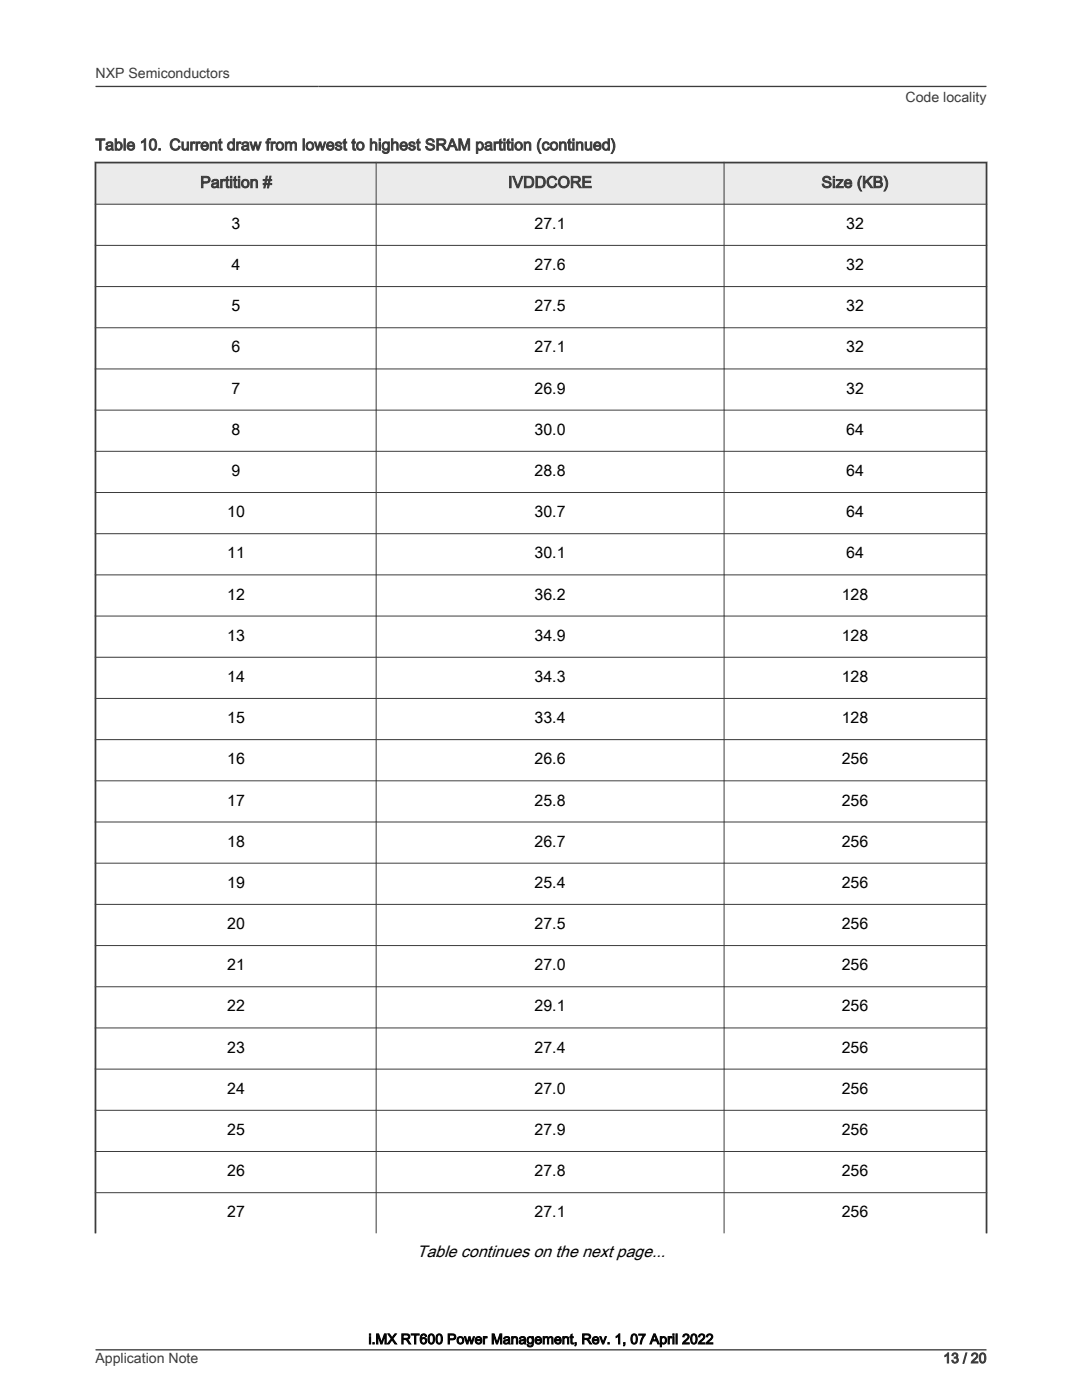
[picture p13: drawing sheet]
<svg xmlns="http://www.w3.org/2000/svg" width="216mm" height="279mm" viewBox="0 0 216 279" stroke-linecap="round" stroke-linejoin="round" font-family="sans-serif">
<defs><g id="words">
<text font-size="3.3" x="83.2" y="250.9">Table continues on the next page...</text>
<g font-size="3.2" fill="#3c3c3c">
<text x="19" y="30">Table 10. Current draw from lowest to highest SRAM partition (continued)</text>
<text x="39.9" y="37.5">Partition #</text>
<text x="101.4" y="37.5">IVDDCORE</text>
<text x="163.9" y="37.5">Size (KB)</text>
</g>
<g font-size="3.2">
<text x="46.2" y="45.7">3</text>
<text x="106.7" y="45.7">27.1</text>
<text x="168.9" y="45.7">32</text>
<text x="46.2" y="53.9">4</text>
<text x="106.7" y="53.9">27.6</text>
<text x="168.9" y="53.9">32</text>
<text x="46.2" y="62.1">5</text>
<text x="106.7" y="62.1">27.5</text>
<text x="168.9" y="62.1">32</text>
<text x="46.2" y="70.3">6</text>
<text x="106.7" y="70.3">27.1</text>
<text x="168.9" y="70.3">32</text>
<text x="46.2" y="78.6">7</text>
<text x="106.7" y="78.6">26.9</text>
<text x="168.9" y="78.6">32</text>
<text x="46.2" y="86.8">8</text>
<text x="106.7" y="86.8">30.0</text>
<text x="168.9" y="86.8">64</text>
<text x="46.2" y="95">9</text>
<text x="106.7" y="95">28.8</text>
<text x="168.9" y="95">64</text>
<text x="45.3" y="103.2">10</text>
<text x="106.7" y="103.2">30.7</text>
<text x="168.9" y="103.2">64</text>
<text x="45.3" y="111.4">11</text>
<text x="106.7" y="111.4">30.1</text>
<text x="168.9" y="111.4">64</text>
<text x="45.3" y="119.7">12</text>
<text x="106.7" y="119.7">36.2</text>
<text x="168" y="119.7">128</text>
<text x="45.3" y="127.9">13</text>
<text x="106.7" y="127.9">34.9</text>
<text x="168" y="127.9">128</text>
<text x="45.3" y="136.1">14</text>
<text x="106.7" y="136.1">34.3</text>
<text x="168" y="136.1">128</text>
<text x="45.3" y="144.3">15</text>
<text x="106.7" y="144.3">33.4</text>
<text x="168" y="144.3">128</text>
<text x="45.3" y="152.5">16</text>
<text x="106.7" y="152.5">26.6</text>
<text x="168" y="152.5">256</text>
<text x="45.3" y="160.8">17</text>
<text x="106.7" y="160.8">25.8</text>
<text x="168" y="160.8">256</text>
<text x="45.3" y="169">18</text>
<text x="106.7" y="169">26.7</text>
<text x="168" y="169">256</text>
<text x="45.3" y="177.2">19</text>
<text x="106.7" y="177.2">25.4</text>
<text x="168" y="177.2">256</text>
<text x="45.3" y="185.4">20</text>
<text x="106.7" y="185.4">27.5</text>
<text x="168" y="185.4">256</text>
<text x="45.3" y="193.6">21</text>
<text x="106.7" y="193.6">27.0</text>
<text x="168" y="193.6">256</text>
<text x="45.3" y="201.9">22</text>
<text x="106.7" y="201.9">29.1</text>
<text x="168" y="201.9">256</text>
<text x="45.3" y="210.1">23</text>
<text x="106.7" y="210.1">27.4</text>
<text x="168" y="210.1">256</text>
<text x="45.3" y="218.3">24</text>
<text x="106.7" y="218.3">27.0</text>
<text x="168" y="218.3">256</text>
<text x="45.3" y="226.5">25</text>
<text x="106.7" y="226.5">27.9</text>
<text x="168" y="226.5">256</text>
<text x="45.3" y="234.7">26</text>
<text x="106.7" y="234.7">27.8</text>
<text x="168" y="234.7">256</text>
<text x="45.3" y="243">27</text>
<text x="106.7" y="243">27.1</text>
<text x="168" y="243">256</text>
</g>
<g font-size="2.8" fill="#3c3c3c">
<text x="19" y="15.6">NXP Semiconductors</text>
<text x="180.7" y="20.4">Code locality</text>
<text x="19" y="272">Application Note</text>
<text x="188.2" y="272">13 / 20</text>
</g>
<text font-size="2.8" x="73.5" y="268.2">i.MX RT600 Power Management, Rev. 1, 07 April 2022</text>
</g></defs>
<path d="M19 32.4h177.8v8.4h-177.8z" fill-rule="evenodd" fill="#ebebeb"/>
<path d="M18.9 32.4h178.1M19 32.3v213.9M196.8 32.3v213.9" fill="none" stroke="#3c3c3c" stroke-width=".35"/>
<g fill="none" stroke="#3c3c3c" stroke-width=".2">
<path d="M75.1 32.3v213.9M144.5 32.3v213.9M18.9 40.8h178.1M18.9 49h178.1M18.9 57.2h178.1M18.9 65.4h178.1M18.9 73.6h178.1M18.9 81.9h178.1M18.9 90.1h178.1M18.9 98.3h178.1M18.9 106.5h178.1M18.9 114.7h178.1"/>
<path d="M18.9 122.9h178.1M18.9 131.2h178.1M18.9 139.4h178.1M18.9 147.6h178.1M18.9 155.8h178.1M18.9 164h178.1M18.9 172.3h178.1M18.9 180.5h178.1M18.9 188.7h178.1M18.9 196.9h178.1M18.9 205.1h178.1M18.9 213.4h178.1"/>
<path d="M18.9 221.6h178.1M18.9 229.8h178.1M18.9 238h178.1"/>
</g>
<path d="M19 17.3h177.8M19 269.4h177.8" fill="none" stroke="#3c3c3c" stroke-width=".26"/>
<use href="#words"/>
</svg>
